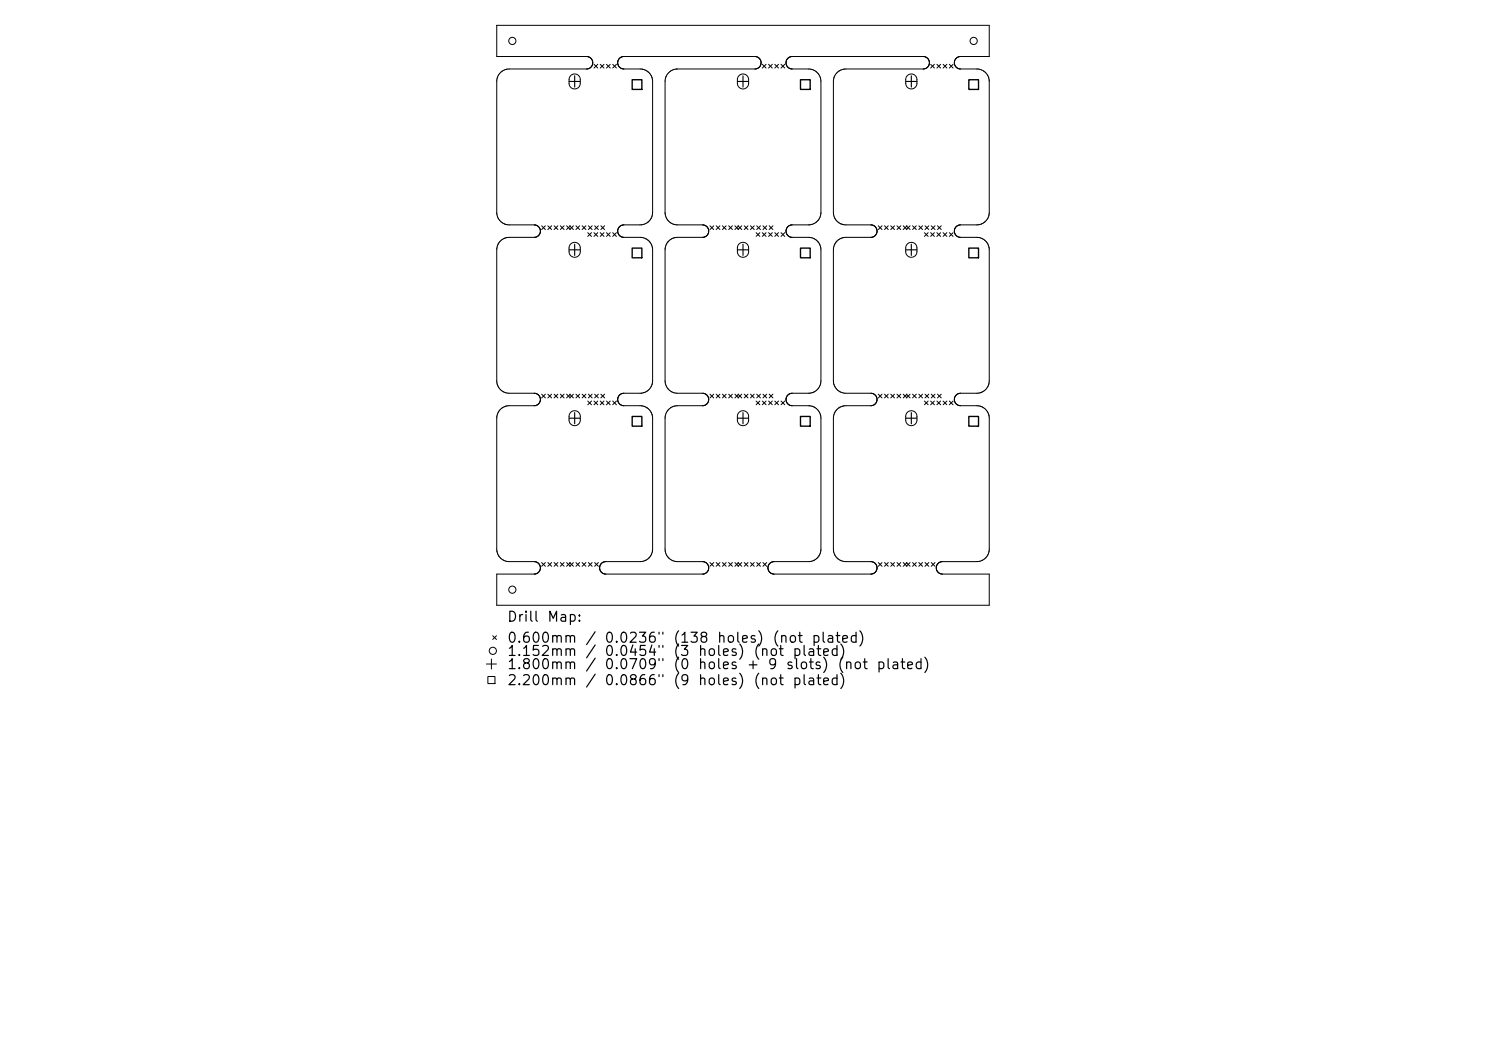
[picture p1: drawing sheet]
<svg xmlns="http://www.w3.org/2000/svg" width="297mm" height="210mm" viewBox="0 0 297 210" stroke-linecap="round" stroke-linejoin="round" font-family="sans-serif">
<defs><g id="words">
<g font-size="2">
<text x="101.2" y="124.7">Drill</text>
<text x="109.2" y="124.7">Map:</text>
<text x="101.2" y="128.9">0.600mm</text>
<text x="101.2" y="131.6">1.152mm</text>
<text x="116.8" y="128.9">/</text>
<text x="116.8" y="131.6">/</text>
<text x="120.7" y="128.9">0.0236&quot;</text>
<text x="120.7" y="131.6">0.0454&quot;</text>
<text x="134.4" y="128.9">(138</text>
<text x="134.4" y="131.6">(3</text>
<text x="139.4" y="131.6">holes)</text>
<text x="143.2" y="128.9">holes)</text>
<text x="150.4" y="131.6">(not</text>
<text x="154.2" y="128.9">(not</text>
<text x="158.2" y="131.6">plated)</text>
<text x="162" y="128.9">plated)</text>
<text x="101.2" y="134.2">1.800mm</text>
<text x="101.2" y="137.4">2.200mm</text>
<text x="116.8" y="134.2">/</text>
<text x="116.8" y="137.4">/</text>
<text x="120.7" y="134.2">0.0709&quot;</text>
<text x="120.7" y="137.4">0.0866&quot;</text>
<text x="134.4" y="134.2">(0</text>
<text x="134.4" y="137.4">(9</text>
<text x="139.4" y="134.2">holes</text>
<text x="139.4" y="137.4">holes)</text>
<text x="149.1" y="134.2">+</text>
<text x="150.4" y="137.4">(not</text>
<text x="153.3" y="134.2">9</text>
<text x="156.9" y="134.2">slots)</text>
<text x="158.2" y="137.4">plated)</text>
<text x="167.2" y="134.2">(not</text>
<text x="175" y="134.2">plated)</text>
</g>
</g></defs>
<g fill="none" stroke="#000" stroke-width=".2">
<path d="M100.4 14.2l-.8 .9-.3 1.2v26.1l.3 1.2M100.4 14.2h.1M101.3 13.8l-.9 .4M101.3 13.8h.1M114.1 15.1a1.12 1.12 0 0 1 1.2-.2 1.12 1.12 0 0 1 .7 1v.7a1.12 1.12 0 0 1-1.1 1.2 1.12 1.12 0 0 1-1.2-1.1l.1-1zM118.7 12.8l.8 .8M119.5 12.8l-.8 .8M120 12.8l.7 .8M120.7 12.8l-.7 .8M121.2 12.8l.8 .8M122 12.8l-.8 .8M122.5 12.8l.7 .8"/>
<path d="M123.2 12.8l-.7 .8M128.7 13.9l-4.4-.2-.7-.6-.1-1 .5-.6 .6-.2h26.3l.8 .3 .4 .8-.3 .9-.8 .5h-15.6a2.49 2.49 0 0 0-2.5 2.5v26.1l.3 1.2M128.7 13.9h.1M128.7 13.9l.4 .2M129.1 14.1h.1M129.1 14.1l.4 .2M129.5 14.3v.1M129.5 14.4l.4 .3M129.9 14.7h.1M129.9 14.7l.4 .8 .1 .8v26.1l-.1 .8M147.7 15.1a1.12 1.12 0 0 1 1.2-.2 1.12 1.12 0 0 1 .7 1v.7a1.12 1.12 0 0 1-1.1 1.2 1.12 1.12 0 0 1-1.1-1.1v-1zM152.4 12.8l.7 .8"/>
<path d="M153.1 12.8l-.7 .8M153.6 12.8l.8 .8M154.4 12.8l-.8 .8M154.9 12.8l.7 .8M155.6 12.8l-.7 .8M156.1 12.8l.7 .8M156.8 12.8l-.7 .8M167.7 14.2l-.8 .9-.3 1.2v26.1l.1 .8 .4 .8M167.7 14.2h.1M167.9 14.1l-.2 .1M167.9 14.1h.1M181.4 15.1a1.12 1.12 0 0 1 1.2-.2 1.12 1.12 0 0 1 .7 1v.7a1.12 1.12 0 0 1-1.2 1.2 1.12 1.12 0 0 1-1.1-1.1v-1z"/>
<path d="M185.3 11.6l-.8-.3h-26.2l-.6 .2-.5 .6v1l.7 .6 3.7 .1a2.49 2.49 0 0 1 2.5 2.5v26.1l-.3 1.2M185.3 11.6h.1M185.3 11.6l.4 .6v.7l-.4 .6-.6 .3h-15.6l-1.2 .3M186 12.8l.8 .8M186.8 12.8l-.8 .8M187.3 12.8l.7 .8M188 12.8l-.7 .8M188.5 12.8l.7 .8M189.2 12.8l-.7 .8M189.7 12.8l.8 .8M190.5 12.8l-.8 .8M191.2 11.6l-.4 .5-.1 .6 .3 .5 .4 .4 .5 .2h3.6"/>
<path d="M191.2 11.6l.7-.3h5.8v-6.2h-98.4v6.2h18l.8 .4 .4 .7-.3 .9-.9 .5h-16M191.2 11.6h.1M195.5 13.8h.1M195.5 13.8l1.1 .4M196.6 14.2h.1M196.6 14.2l.8 .9 .3 .9M197.7 16h.1M197.7 16v26.9M99.3 49.7v26.4l.1 .7M99.3 49.7h.1M99.6 43.6h.1M99.6 43.6l.8 .9"/>
<path d="M100.4 44.5h.1M100.4 44.5l.9 .4M101.3 47.5a2.49 2.49 0 0 0-2 2.2M101.3 44.9h.1M101.3 44.9l5.7 .1 .7 .4 .3 .8-.3 .8-.7 .4-5.7 .1M101.3 47.5h.1M108.3 45.1l.7 .8M109 45.1l-.7 .8M109.5 45.1l.7 .8M110.2 45.1l-.7 .8M110.7 45.1l.8 .8M111.5 45.1l-.8 .8"/>
<path d="M112 45.1l.7 .8M112.7 45.1l-.7 .8M113.2 45.1l.8 .8M113.9 45.1l.7 .8M114 45.1l-.8 .8M114.1 48.8a1.12 1.12 0 0 1 1.2-.3 1.12 1.12 0 0 1 .7 1v.8a1.12 1.12 0 0 1-1.1 1.1 1.12 1.12 0 0 1-1.2-1.1l.1-.9zM114.6 45.1l-.7 .8M115.1 45.1l.8 .8M115.9 45.1l-.8 .8M116.4 45.1l.7 .8M117.1 45.1l-.7 .8M117.5 46.5l.7 .7"/>
<path d="M117.6 45.1l.7 .8M118.2 46.5l-.7 .7M118.3 45.1l-.7 .8M118.7 46.5l.8 .7M118.8 45.1l.8 .8M119.5 46.5l-.8 .7M119.6 45.1l-.8 .8M120 46.5l.7 .7M120.1 45.1l.7 .8M120.7 46.5l-.7 .7M120.8 45.1l-.7 .8M121.2 46.5l.8 .7"/>
<path d="M122 46.5l-.8 .7M122.5 46.5l.7 .7M123.2 46.5l-.7 .7M129.1 47.7h.1M129.1 47.7l.6 .5 .4 .5 .3 1.2v26.2l-.1 .7M129.5 44.4l-.6 .3-.7 .2-3.9 .1-.6 .4-.2 .7 .2 .8 .6 .5h3.9l.9 .3M129.5 44.4h.1M129.9 44l-.4 .4M129.9 44h.1M130.3 43.2l-.4 .8M130.3 43.2h.1M132.9 49.7v26.4l.3 1.1"/>
<path d="M132.9 49.7h.1M133.2 43.6h.1M133.2 43.6a2.49 2.49 0 0 0 2.2 1.3h5.1l.8 .4M141.3 45.3h.1M141.3 45.3l.3 .6v.6l-.3 .5-.5 .4h-5.4a2.49 2.49 0 0 0-2.5 2.3M141.9 45.1l.7 .8M142.6 45.1l-.7 .8M143.1 45.1l.8 .8M143.9 45.1l-.8 .8M144.4 45.1l.7 .8M145.1 45.1l-.7 .8M145.6 45.1l.8 .8"/>
<path d="M146.4 45.1l-.8 .8M146.9 45.1l.7 .8M147.5 45.1l.8 .8M147.6 45.1l-.7 .8M147.7 48.8a1.12 1.12 0 0 1 1.2-.3 1.12 1.12 0 0 1 .7 1v.8a1.12 1.12 0 0 1-1.1 1.1 1.12 1.12 0 0 1-1.1-1.1v-.9zM148.3 45.1l-.8 .8M148.8 45.1l.7 .8M149.5 45.1l-.7 .8M150 45.1l.7 .8M150.7 45.1l-.7 .8M151.1 46.5l.8 .7M151.2 45.1l.8 .8"/>
<path d="M151.9 46.5l-.8 .7M152 45.1l-.8 .8M152.4 46.5l.7 .7M152.5 45.1l.7 .8M153.1 46.5l-.7 .7M153.2 45.1l-.7 .8M153.6 46.5l.8 .7M153.7 45.1l.8 .8M154.4 46.5l-.8 .7M154.5 45.1l-.8 .8M154.9 46.5l.7 .7M155.6 46.5l-.7 .7"/>
<path d="M156.1 46.5l.7 .7M156.8 46.5l-.7 .7M157.4 45.3l-.3 .6v.5l.3 .6 .4 .3 .5 .1h3.3a2.49 2.49 0 0 1 2.3 1.6M157.5 45.3h-.1M163.8 43.6l-.6 .8-.9 .4-4.1 .1-.7 .4M163.8 43.6h.1M163.9 49h.1M163.9 49l.2 .9v26.2l-.3 1.1M166.6 49.7v26.4l.1 .7M166.6 49.7h.1M167.1 44h.1M167.1 44l.6 .5"/>
<path d="M167.7 44.5h.1M167.7 44.5l.6 .3M168.3 47.5a2.49 2.49 0 0 0-1.7 2.2M168.3 44.8h.1M168.4 44.8l5.9 .2 .7 .4 .3 .8-.3 .8-.7 .4-5.9 .1M168.4 47.5h-.1M175.5 45.1l.8 .8M176.3 45.1l-.8 .8M176.8 45.1l.7 .8M177.5 45.1l-.7 .8M178 45.1l.8 .8M178.8 45.1l-.8 .8"/>
<path d="M179.3 45.1l.7 .8M180 45.1l-.7 .8M180.5 45.1l.8 .8M181.1 45.1l.8 .8M181.3 45.1l-.8 .8M181.4 48.8a1.12 1.12 0 0 1 1.2-.3 1.12 1.12 0 0 1 .7 1v.8a1.12 1.12 0 0 1-1.2 1.1 1.12 1.12 0 0 1-1.1-1.1v-.9zM181.9 45.1l-.8 .8M182.4 45.1l.7 .8M183.1 45.1l-.7 .8M183.6 45.1l.8 .8M184.4 45.1l-.8 .8M184.8 46.5l.7 .7"/>
<path d="M184.9 45.1l.7 .8M185.5 46.5l-.7 .7M185.6 45.1l-.7 .8M186 46.5l.8 .7M186.1 45.1l.8 .8M186.8 46.5l-.8 .7M186.9 45.1l-.8 .8M187.3 46.5l.7 .7M187.4 45.1l.7 .8M188 46.5l-.7 .7M188.1 45.1l-.7 .8M188.5 46.5l.7 .7"/>
<path d="M189.2 46.5l-.7 .7M189.7 46.5l.8 .7M190.5 46.5l-.8 .7M195.5 44.9l-3.8 .1-.7 .4-.3 .8 .3 .7 .7 .5h3.8M195.5 47.4h.1M195.5 44.9h.1M195.5 47.4l.7 .2 .6 .4 .7 1M195.7 44.9h-.2M195.7 44.9h.1M196.6 44.5l-.9 .4M196.6 44.5h.1M196.8 44.4l-.2 .1"/>
<path d="M196.8 44.4h.1M197.4 43.6l-.6 .8M197.4 43.6h.1M197.5 49h.1M197.5 49l.2 .9v26.2l-.1 .7M197.6 43.2l-.2 .4M197.6 43.2h.1M197.7 42.9l-.1 .3M197.7 42.9h.1M99.4 76.8h.1M99.4 76.8l.2 .4M99.6 77.2v.1"/>
<path d="M99.6 77.3l.6 .7M100.2 78h.1M100.2 78l.6 .4 .7 .2h5.5l.7 .4 .3 .8-.2 .8-.7 .4-5.6 .1-1.1 .4M108.3 78.8l.7 .7M109 78.8l-.7 .7M109.5 78.8l.7 .7M110.2 78.8l-.7 .7M110.7 78.8l.8 .7M111.5 78.8l-.8 .7M112 78.8l.7 .7M112.7 78.8l-.7 .7M113.2 78.8l.8 .7"/>
<path d="M113.9 78.8l.7 .7M114 78.8l-.8 .7M114.6 78.8l-.7 .7M115.1 78.8l.8 .7M115.9 78.8l-.8 .7M116.4 78.8l.7 .7M117.1 78.8l-.7 .7M117.6 78.8l.7 .7M118.3 78.8l-.7 .7M118.8 78.8l.8 .7M119.6 78.8l-.8 .7M120.1 78.8l.7 .7"/>
<path d="M120.8 78.8l-.7 .7M129.3 78.2l-1.1 .4h-3.8l-.6 .3-.3 .7 .1 .9 .7 .5 4.4 .2M129.3 78.1v.1M129.5 78l-.2 .1M129.5 78h.1M130.3 76.8l-.3 .7-.5 .5M130.3 76.8h.1M133.2 77.2v.1M133.2 77.3l.6 .7 .9 .5 5.9 .1 .6 .3 .4 .6-.1 1-.8 .5-5.3 .1-.9 .2M141.9 78.8l.7 .7M142.6 78.8l-.7 .7M143.1 78.8l.8 .7"/>
<path d="M143.9 78.8l-.8 .7M144.4 78.8l.7 .7M145.1 78.8l-.7 .7M145.6 78.8l.8 .7M146.4 78.8l-.8 .7M146.9 78.8l.7 .7M147.5 78.8l.8 .7M147.6 78.8l-.7 .7M148.3 78.8l-.8 .7M148.8 78.8l.7 .7M149.5 78.8l-.7 .7M150 78.8l.7 .7"/>
<path d="M150.7 78.8l-.7 .7M151.2 78.8l.8 .7M152 78.8l-.8 .7M152.5 78.8l.7 .7M153.2 78.8l-.7 .7M153.7 78.8l.8 .7M154.5 78.8l-.8 .7M162.5 78.4l-.7 .2h-3.8l-.7 .5-.2 .7 .3 .8 .6 .4 3.8 .1 .7 .2M162.6 78.4h-.1M163.8 77.3l-.6 .7-.6 .4M163.8 77.2v.1M166.7 76.8h.1"/>
<path d="M166.7 76.8l.3 .7 .5 .5M167.5 78h.1M167.5 78l.4 .3M167.9 78.3h.1M167.9 78.3l1.1 .3h5.3l.6 .3 .4 .7-.2 .9-.8 .5-5.9 .2M175.5 78.8l.8 .7M176.3 78.8l-.8 .7M176.8 78.8l.7 .7M177.5 78.8l-.7 .7M178 78.8l.8 .7M178.8 78.8l-.8 .7M179.3 78.8l.7 .7"/>
<path d="M180 78.8l-.7 .7M180.5 78.8l.8 .7M181.1 78.8l.8 .7M181.3 78.8l-.8 .7M181.9 78.8l-.8 .7M182.4 78.8l.7 .7M183.1 78.8l-.7 .7M183.6 78.8l.8 .7M184.4 78.8l-.8 .7M184.9 78.8l.7 .7M185.6 78.8l-.7 .7M186.1 78.8l.8 .7"/>
<path d="M186.9 78.8l-.8 .7M187.4 78.8l.7 .7M188.1 78.8l-.7 .7M195.5 78.6h-3.8l-.7 .5-.3 .7 .3 .8 .7 .4 3.8 .1M195.5 78.6h.1M196.8 78l-.6 .4-.7 .2M196.8 78h.1M197.4 77.3l-.6 .7M197.4 77.2v.1M197.6 76.8l-.2 .4M197.6 76.8h.1M99.6 82.4l-.3 1.2v26.1l.2 1"/>
<path d="M99.6 82.4h.1M100.4 81.5l-.8 .9M100.4 81.5h.1M114.1 82.4a1.12 1.12 0 0 1 1.2-.2 1.12 1.12 0 0 1 .7 1v.7a1.12 1.12 0 0 1-1.1 1.2 1.12 1.12 0 0 1-1.2-1.2l.1-.9zM117.5 80.1l.7 .8M118.2 80.1l-.7 .8M118.7 80.1l.8 .8M119.5 80.1l-.8 .8M120 80.1l.7 .8M120.7 80.1l-.7 .8M121.2 80.1l.8 .8M122 80.1l-.8 .8"/>
<path d="M122.5 80.1l.7 .8M123.2 80.1l-.7 .8M128.7 81.2h.1M128.7 81.2l.6 .3M129.3 81.5h.1M129.3 81.5l.2 .1M129.5 81.6h.1M129.5 81.6l.5 .6 .3 .6M130.3 82.8v.1M130.3 82.9l.1 .7v26.4M133.2 82.4l-.3 1.2v26.1l.1 .8 .3 .6 .5 .6 .7 .3M133.2 82.4h.1"/>
<path d="M134.5 81.3l-.7 .3-.6 .8M134.5 81.3h.1M147.7 82.4a1.12 1.12 0 0 1 1.2-.2 1.12 1.12 0 0 1 .7 1v.7a1.12 1.12 0 0 1-1.1 1.2 1.12 1.12 0 0 1-1.1-1.2v-.9zM151.1 80.1l.8 .8M151.9 80.1l-.8 .8M152.4 80.1l.7 .8M153.1 80.1l-.7 .8M153.6 80.1l.8 .8M154.4 80.1l-.8 .8M154.9 80.1l.7 .8M155.6 80.1l-.7 .8M156.1 80.1l.7 .8"/>
<path d="M156.8 80.1l-.7 .8M162.5 81.3h.1M162.6 81.3l.6 .3 .6 .8M163.8 82.4h.1M163.8 82.4l.3 1.2v26.4M167.7 81.5l-.8 .9-.3 1.2v26.1a2.49 2.49 0 0 0 2.5 2.5l5.2 .1 .8 .5 .2 1-.5 .6-.7 .3h-19.4l-.8-.3-.4-.7 .2-.9 .8-.6h7.1l.9-.2M167.7 81.5h.1M168.3 81.2l-.6 .3M168.4 81.2h-.1M181.4 82.4a1.12 1.12 0 0 1 1.2-.2 1.12 1.12 0 0 1 .7 1v.7a1.12 1.12 0 0 1-1.2 1.2 1.12 1.12 0 0 1-1.1-1.2v-.9zM184.8 80.1l.7 .8M185.5 80.1l-.7 .8"/>
<path d="M186 80.1l.8 .8M186.8 80.1l-.8 .8M187.3 80.1l.7 .8M188 80.1l-.7 .8M188.5 80.1l.7 .8M189.2 80.1l-.7 .8M189.7 80.1l.8 .8M190.5 80.1l-.8 .8M195.5 81.1h.1M195.5 81.1l.7 .2 .6 .3M196.8 81.6h.1M196.8 81.6l.6 .8"/>
<path d="M197.4 82.4h.1M197.4 82.4l.2 .4M197.6 82.8v.1M197.6 82.9l.1 .7v26.1a2.49 2.49 0 0 1-2.2 2.5M99.5 110.7h.1M99.5 110.7l.7 1 1.1 .5 5.8 .1 .7 .4 .2 .8-.3 .8-.8 .4h-7.6v6.2h98.4v-6.2h-9.4l-.8-.4M108.3 112.4l.7 .8M109 112.4l-.7 .8M109.5 112.4l.7 .8M110.2 112.4l-.7 .8M110.7 112.4l.8 .8M111.5 112.4l-.8 .8"/>
<path d="M112 112.4l.7 .8M112.7 112.4l-.7 .8M113.2 112.4l.8 .8M113.9 112.4l.7 .8M114 112.4l-.8 .8M114.6 112.4l-.7 .8M115.1 112.4l.8 .8M115.9 112.4l-.8 .8M116.4 112.4l.7 .8M117.1 112.4l-.7 .8M117.6 112.4l.7 .8M118.3 112.4l-.7 .8"/>
<path d="M118.8 112.4l.8 .8M119.6 112.4l-.8 .8M129.1 111.9l-1.1 .3h-7.2l-.7 .6-.2 .9 .4 .7 .7 .3h19.4l.9-.4M129.1 111.9h.1M130.4 110l-.4 1.1-.9 .8M130.4 110h.1M134.5 112h.1M134.5 112l.9 .2 5.4 .1 .5 .3 .3 .6v.6l-.3 .5M141.3 114.3h.1M141.9 112.4l.7 .8M142.6 112.4l-.7 .8M143.1 112.4l.8 .8"/>
<path d="M143.9 112.4l-.8 .8M144.4 112.4l.7 .8M145.1 112.4l-.7 .8M145.6 112.4l.8 .8M146.4 112.4l-.8 .8M146.9 112.4l.7 .8M147.5 112.4l.8 .8M147.6 112.4l-.7 .8M148.3 112.4l-.8 .8M148.8 112.4l.7 .8M149.5 112.4l-.7 .8M150 112.4l.7 .8"/>
<path d="M150.7 112.4l-.7 .8M151.2 112.4l.8 .8M152 112.4l-.8 .8M152.5 112.4l.7 .8M153.2 112.4l-.7 .8M162.6 112h-.1M164.1 110a2.49 2.49 0 0 1-1.5 2M164.1 110h.1M175.5 112.4l.8 .8M176.3 112.4l-.8 .8M176.8 112.4l.7 .8M177.5 112.4l-.7 .8"/>
<path d="M178 112.4l.8 .8M178.8 112.4l-.8 .8M179.3 112.4l.7 .8M180 112.4l-.7 .8M180.5 112.4l.8 .8M181.1 112.4l.8 .8M181.3 112.4l-.8 .8M181.9 112.4l-.8 .8M182.4 112.4l.7 .8M183.1 112.4l-.7 .8M183.6 112.4l.8 .8M184.4 112.4l-.8 .8"/>
<path d="M184.9 112.4l.7 .8M185.6 112.4l-.7 .8M186.1 112.4l.8 .8M186.9 112.4l-.8 .8M187.5 114.3h.1M195.5 112.2l-7.4 .1-.6 .3-.3 .5v.6l.3 .6M195.5 112.2h.1M97.2 132.7h2M97.5 135.2h1.4v1.4h-1.4zM98.2 131.7v2M98.5 127l.7 .8M99.2 127l-.7 .8"/>
<circle cx="102.4" cy="8.2" r=".72"/>
<circle cx="194.6" cy="8.2" r=".72"/>
<circle cx="102.4" cy="117.8" r=".72"/>
<circle cx="98.5" cy="130" r=".72"/>
</g>
<g fill="none" stroke="#000" stroke-width=".22">
<path d="M113.7 16.3h2.3M114.9 15.2v2.2M147.4 16.3h2.2M148.5 15.2v2.2M181 16.3h2.3M182.1 15.2v2.2M113.7 49.9h2.3M114.9 48.8v2.2M147.4 49.9h2.2M148.5 48.8v2.2M181 49.9h2.3M182.1 48.8v2.2"/>
<path d="M113.7 83.6h2.3M114.9 82.4v2.3M147.4 83.6h2.2M148.5 82.4v2.3M181 83.6h2.3M182.1 82.4v2.3"/>
</g>
<path d="M126.3 15.9h2v2h-2zM160 15.9h1.9v2h-1.9zM193.6 15.9h2v2h-2zM126.3 49.6h2v1.9h-2zM160 49.6h1.9v1.9h-1.9zM193.6 49.6h2v1.9h-2zM126.3 83.2h2v2h-2zM160 83.2h1.9v2h-1.9zM193.6 83.2h2v2h-2z" fill="none" stroke="#000" stroke-width=".27"/>
<use href="#words"/>
</svg>
